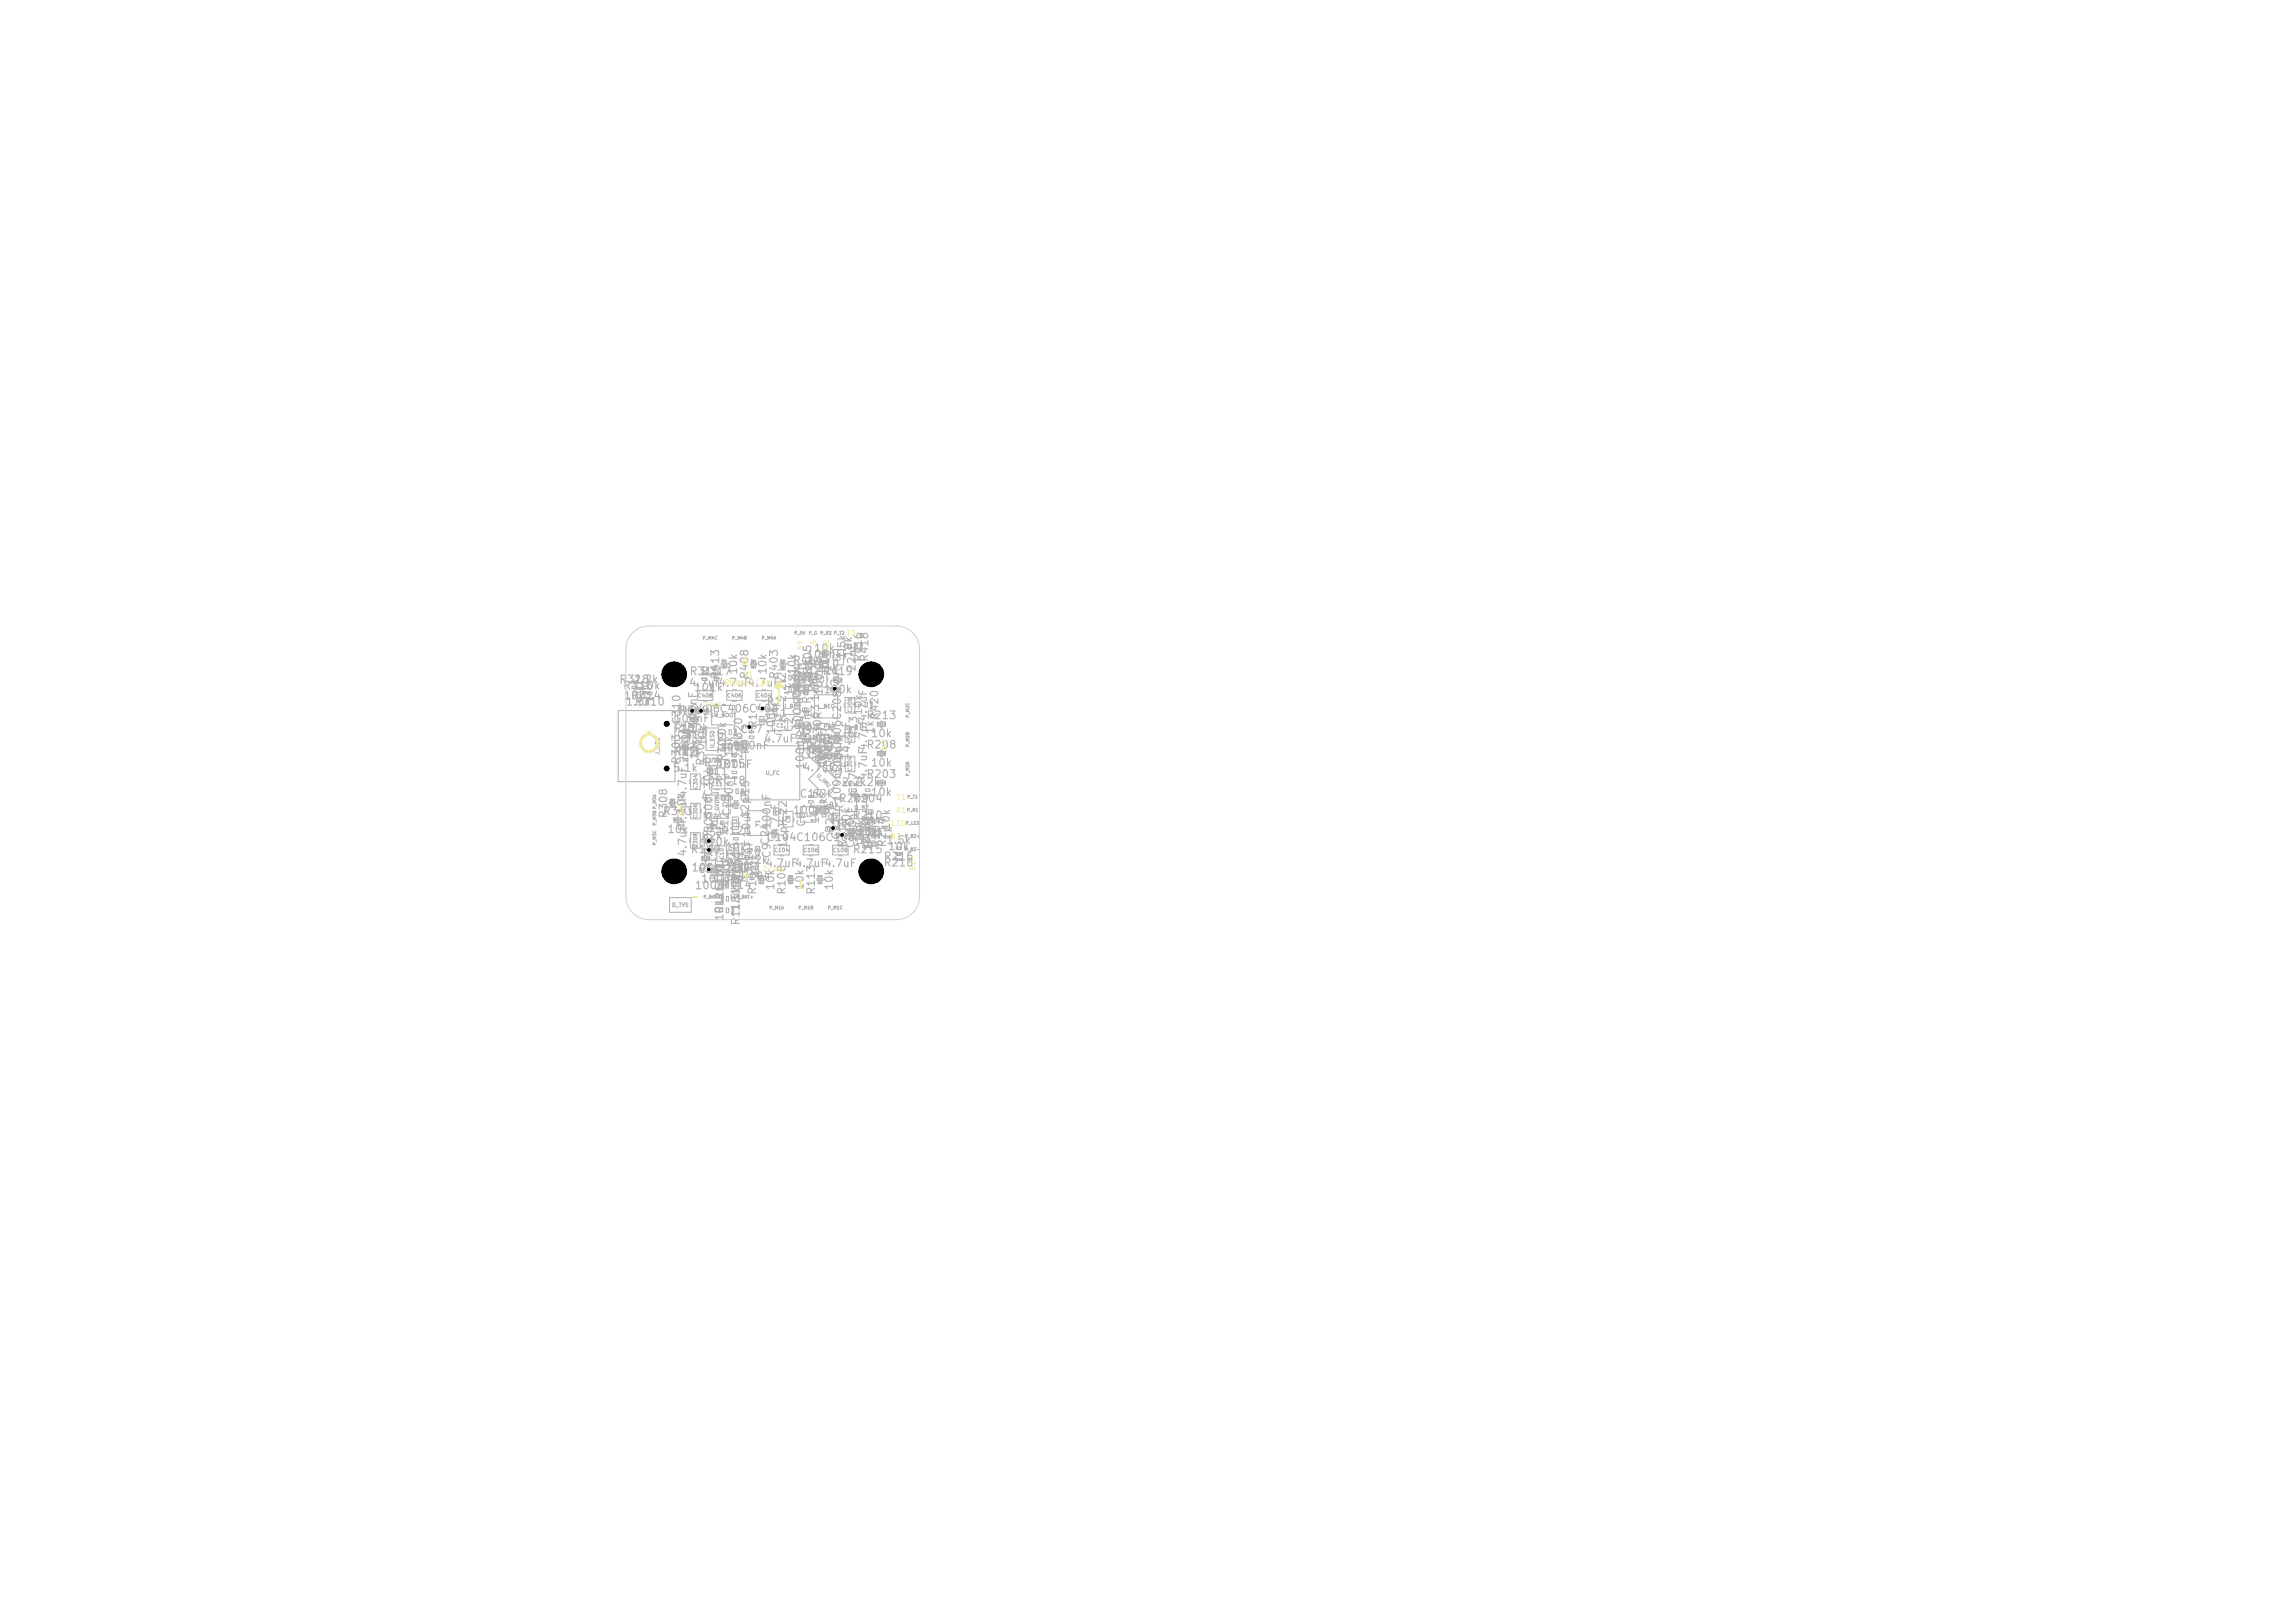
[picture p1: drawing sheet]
<svg xmlns="http://www.w3.org/2000/svg" width="297mm" height="210mm" viewBox="0 0 297 210" stroke-linecap="round" stroke-linejoin="round" font-family="sans-serif">
<defs><g id="words">
<g font-size="1" fill="#afafaf">
<text x="80.1" y="88.7">R318</text>
<text x="80.6" y="89.5">R316</text>
<text x="81.9" y="88.7">2.2k</text>
<text x="82.6" y="89.5">10k</text>
<text x="89.1" y="89.1">4.7uF</text>
<text x="89.2" y="87.6">R315</text>
<text x="89.7" y="89.7">10k</text>
<text x="90.7" y="87.6">R317</text>
<text x="91.7" y="89.7">1k</text>
<text x="92.9" y="89.1">4.7uF</text>
<text x="93.3" y="88" transform="rotate(-90 93.3 88)">R413</text>
<text x="95.6" y="87.4" transform="rotate(-90 95.6 87.4)">10k</text>
<text x="96.7" y="89.1">4.7uF</text>
<text x="97.1" y="88" transform="rotate(-90 97.1 88)">R408</text>
<text x="99.4" y="87.4" transform="rotate(-90 99.4 87.4)">10k</text>
<text x="100.9" y="88" transform="rotate(-90 100.9 88)">R403</text>
<text x="102" y="89.4" transform="rotate(-90 102 89.4)">2.2k</text>
<text x="102.5" y="86.2">R414</text>
<text x="102.8" y="88.3">2.2k</text>
<text x="103.2" y="87.4" transform="rotate(-90 103.2 87.4)">10k</text>
<text x="104.3" y="85.4">100nF</text>
<text x="104.6" y="89.7" transform="rotate(-90 104.6 89.7)">C410</text>
<text x="104.7" y="87.5">C411</text>
<text x="104.7" y="86.7">R410</text>
<text x="105.5" y="89" transform="rotate(-90 105.5 89)">C5</text>
<text x="105.9" y="89.7" transform="rotate(-90 105.9 89.7)">R415</text>
<text x="106.4" y="87.6">R419</text>
<text x="106.5" y="89.9">100k</text>
<text x="107.4" y="86.8" transform="rotate(-90 107.4 86.8)">10k</text>
<text x="107.6" y="86.1" transform="rotate(-90 107.6 86.1)">C6</text>
<text x="108.8" y="89.8" transform="rotate(-90 108.8 89.8)">22uF</text>
<text x="109.7" y="85.4" transform="rotate(-90 109.7 85.4)">1.5k</text>
<text x="110.5" y="85.2" transform="rotate(-90 110.5 85.2)">10k</text>
<text x="111" y="87" transform="rotate(-90 111 87)">22uF</text>
<text x="111.8" y="85.7" transform="rotate(-90 111.8 85.7)">R416</text>
<text x="112.6" y="85.7" transform="rotate(-90 112.6 85.7)">R418</text>
<text x="80.6" y="90.8">10k</text>
<text x="80.9" y="91.6">1.5k</text>
<text x="81.6" y="90.8">R314</text>
<text x="82.1" y="91.6">R310</text>
<text x="87.1" y="93.7">100nF</text>
<text x="87.1" y="95">R11</text>
<text x="87.5" y="95.8">C311</text>
<text x="87.8" y="92.7">R319</text>
<text x="87.9" y="95">100k</text>
<text x="88.3" y="93.8" transform="rotate(-90 88.3 93.8)">C310</text>
<text x="89.2" y="92.4">C408C406C404</text>
<text x="90.4" y="94.2" transform="rotate(-90 90.4 94.2)">100nF</text>
<text x="95.7" y="95.1">C17</text>
<text x="98.2" y="94.3" transform="rotate(-90 98.2 94.3)">R1</text>
<text x="98.7" y="93.7">27k</text>
<text x="99.1" y="91.6">R2</text>
<text x="99.9" y="93">C1</text>
<text x="100.5" y="95.2" transform="rotate(-90 100.5 95.2)">100k</text>
<text x="102" y="90.9" transform="rotate(-90 102 90.9)">2.2k</text>
<text x="102.9" y="94.8" transform="rotate(-90 102.9 94.8)">C2</text>
<text x="103.1" y="90.1" transform="rotate(-90 103.1 90.1)">1k</text>
<text x="103.1" y="94.9">R6</text>
<text x="103.9" y="90.5" transform="rotate(-90 103.9 90.5)">C4</text>
<text x="103.9" y="94.5" transform="rotate(-90 103.9 94.5)">100nFR404</text>
<text x="104.1" y="91.3" transform="rotate(-90 104.1 91.3)">R409</text>
<text x="104.5" y="95.5" transform="rotate(-90 104.5 95.5)">R14</text>
<text x="106.2" y="90.9" transform="rotate(-90 106.2 90.9)">1uF</text>
<text x="106.3" y="93.2" transform="rotate(-90 106.3 93.2)">C3</text>
<text x="106.7" y="90.1" transform="rotate(-90 106.7 90.1)">100nF</text>
<text x="111.2" y="95.6" transform="rotate(-90 111.2 95.6)">R13</text>
<text x="111.8" y="92.7" transform="rotate(-90 111.8 92.7)">10k</text>
<text x="112" y="93.3">R213</text>
<text x="112.4" y="93.4" transform="rotate(-90 112.4 93.4)">4.7uF</text>
<text x="112.6" y="95.6">10k</text>
<text x="113.3" y="95.1" transform="rotate(-90 113.3 95.1)">1k</text>
<text x="113.9" y="93.2" transform="rotate(-90 113.9 93.2)">R420</text>
<text x="87" y="100.1">5.1k</text>
<text x="87" y="97.1">5.1k</text>
<text x="87.1" y="98">R12</text>
<text x="88.3" y="99" transform="rotate(-90 88.3 99)">R303</text>
<text x="89.6" y="97.2" transform="rotate(-90 89.6 97.2)">R305</text>
<text x="90.5" y="101.7">10RC18</text>
<text x="90.6" y="98.4" transform="rotate(-90 90.6 98.4)">10k</text>
<text x="91" y="99.4">R3 R15</text>
<text x="91.2" y="100.5">C11</text>
<text x="91.4" y="99.2" transform="rotate(-90 91.4 99.2)">R304</text>
<text x="91.7" y="96.6" transform="rotate(-90 91.7 96.6)">10k</text>
<text x="92.6" y="99.7">100nF</text>
<text x="93" y="97.5">100R</text>
<text x="94.2" y="98.6" transform="rotate(-90 94.2 98.6)">R309</text>
<text x="94.2" y="96.2" transform="rotate(-90 94.2 96.2)">10k</text>
<text x="94.8" y="97.2">100nF</text>
<text x="95.1" y="98.1" transform="rotate(-90 95.1 98.1)">10k</text>
<text x="96.3" y="98.3" transform="rotate(-90 96.3 98.3)">2.2k</text>
<text x="96.3" y="96.8" transform="rotate(-90 96.3 96.8)">R320</text>
<text x="97.2" y="97.7" transform="rotate(-90 97.2 97.7)">R9</text>
<text x="98.8" y="96.3">4.7uF</text>
<text x="102.7" y="97.2">10k</text>
<text x="103.8" y="100">4.7uF</text>
<text x="104.3" y="99.7" transform="rotate(-90 104.3 99.7)">100nF</text>
<text x="104.5" y="97.7">C25</text>
<text x="105.1" y="98.4" transform="rotate(-90 105.1 98.4)">C19</text>
<text x="105.2" y="96.2" transform="rotate(-90 105.2 96.2)">100nF R417R405</text>
<text x="105.8" y="96.5">R10</text>
<text x="105.8" y="98.6">10R</text>
<text x="105.9" y="98.4" transform="rotate(-90 105.9 98.4)">C20</text>
<text x="106.4" y="98.8" transform="rotate(-90 106.4 98.8)">C16330R</text>
<text x="107.1" y="99.4" transform="rotate(-90 107.1 99.4)">C26</text>
<text x="107.2" y="99.3" transform="rotate(-90 107.2 99.3)">100nF</text>
<text x="107.9" y="100.3" transform="rotate(-90 107.9 100.3)">100nF</text>
<text x="108" y="96.9" transform="rotate(-90 108 96.9)">C21</text>
<text x="108" y="98.3" transform="rotate(-90 108 98.3)">1uF</text>
<text x="108.8" y="102">2.2k</text>
<text x="109.1" y="100.9" transform="rotate(-90 109.1 100.9)">C204C206C208</text>
<text x="109.2" y="100.3" transform="rotate(-90 109.2 100.3)">100nF</text>
<text x="110" y="99.4" transform="rotate(-90 110 99.4)">C13</text>
<text x="110.3" y="97.5" transform="rotate(-90 110.3 97.5)">4.7uF</text>
<text x="110.6" y="102">2.2k</text>
<text x="112" y="100.9">R203</text>
<text x="112" y="97.1">R208</text>
<text x="112.4" y="101" transform="rotate(-90 112.4 101)">4.7uF</text>
<text x="112.4" y="97.2" transform="rotate(-90 112.4 97.2)">4.7uF</text>
<text x="112.6" y="99.4">10k</text>
<text x="85.7" y="105.7">R313</text>
<text x="86.6" y="106" transform="rotate(-90 86.6 106)">R308</text>
<text x="88.9" y="105.4" transform="rotate(-90 88.9 105.4)">10k</text>
<text x="89.1" y="107.1" transform="rotate(-90 89.1 107.1)">4.7uF</text>
<text x="89.1" y="103.3" transform="rotate(-90 89.1 103.3)">4.7uF2.2k</text>
<text x="90.6" y="103.9">4.7uF</text>
<text x="91.1" y="106.5">R4</text>
<text x="91.9" y="107.6">R5</text>
<text x="94.9" y="105.7" transform="rotate(-90 94.9 105.7)">C23</text>
<text x="95.1" y="104.8" transform="rotate(-90 95.1 104.8)">100nF</text>
<text x="97.2" y="106" transform="rotate(-90 97.2 106)">12pF</text>
<text x="97.2" y="103.9" transform="rotate(-90 97.2 103.9)">C15</text>
<text x="100" y="107.4" transform="rotate(-90 100 107.4)">100nF</text>
<text x="102.1" y="106.6" transform="rotate(-90 102.1 106.6)">C22</text>
<text x="102.5" y="105.6">100nF</text>
<text x="103.4" y="103.5">C14</text>
<text x="104.4" y="107.1" transform="rotate(-90 104.4 107.1)">C8</text>
<text x="105" y="103.5">62k</text>
<text x="105.4" y="105.6">R8</text>
<text x="106.2" y="106.7" transform="rotate(-90 106.2 106.7)">1uF</text>
<text x="107.3" y="105.1" transform="rotate(-90 107.3 105.1)">1k</text>
<text x="108.2" y="107.9" transform="rotate(-90 108.2 107.9)">R220</text>
<text x="108.5" y="104.1">R209</text>
<text x="108.5" y="106.3" transform="rotate(-90 108.5 106.3)">C7</text>
<text x="109.1" y="103.8" transform="rotate(-90 109.1 103.8)">100nF</text>
<text x="109.4" y="105.2" transform="rotate(-90 109.4 105.2)">R7</text>
<text x="110.3" y="107.3" transform="rotate(-90 110.3 107.3)">10k</text>
<text x="110.3" y="104.1">R204</text>
<text x="110.3" y="106.3">R210</text>
<text x="111.2" y="102.9" transform="rotate(-90 111.2 102.9)">C27</text>
<text x="112.6" y="103.2">10k</text>
<text x="113.3" y="107.6" transform="rotate(-90 113.3 107.6)">R16</text>
<text x="115.4" y="107.5" transform="rotate(-90 115.4 107.5)">10k</text>
<text x="86.3" y="108">10k</text>
<text x="89.1" y="110.9" transform="rotate(-90 89.1 110.9)">4.7uF</text>
<text x="89.3" y="110.7">R119</text>
<text x="89.4" y="113">100k 2.2k</text>
<text x="90.2" y="113.2">C111</text>
<text x="90.7" y="108.9">82k</text>
<text x="91" y="112.4">C110</text>
<text x="91.5" y="109.7">10k</text>
<text x="92.4" y="110.8" transform="rotate(-90 92.4 110.8)">C308C306C304</text>
<text x="92.5" y="112.6" transform="rotate(-90 92.5 112.6)">4.7uF</text>
<text x="93.2" y="108.3">R120</text>
<text x="93.8" y="110.4">10k</text>
<text x="94.5" y="108.1" transform="rotate(-90 94.5 108.1)">C12</text>
<text x="94.7" y="113.8" transform="rotate(-90 94.7 113.8)">10k</text>
<text x="95.8" y="112" transform="rotate(-90 95.8 112)">C10</text>
<text x="96.1" y="112">2.2k</text>
<text x="97.6" y="113.1" transform="rotate(-90 97.6 113.1)">1k1uF10uF</text>
<text x="98.5" y="113.8" transform="rotate(-90 98.5 113.8)">2.2k</text>
<text x="99" y="112.4">4.7uF</text>
<text x="99.1" y="109.1">C104C106C108</text>
<text x="99.8" y="109.5" transform="rotate(-90 99.8 109.5)">C24</text>
<text x="100" y="111.1" transform="rotate(-90 100 111.1)">C9</text>
<text x="101.1" y="108.2" transform="rotate(-90 101.1 108.2)">4.7uF</text>
<text x="102.1" y="109.8" transform="rotate(-90 102.1 109.8)">12pF</text>
<text x="102.8" y="112.4">4.7uF</text>
<text x="106.6" y="112.4">4.7uF</text>
<text x="109" y="108.7" transform="rotate(-90 109 108.7)">C211</text>
<text x="109.8" y="109.8" transform="rotate(-90 109.8 109.8)">R219</text>
<text x="110.3" y="110.7">R215</text>
<text x="110.8" y="109.8" transform="rotate(-90 110.8 109.8)">C210</text>
<text x="110.8" y="108.6">10k</text>
<text x="111.1" y="109.1" transform="rotate(-90 111.1 109.1)">100nF</text>
<text x="112" y="109.2" transform="rotate(-90 112 109.2)">10k</text>
<text x="112.1" y="109.7" transform="rotate(-90 112.1 109.7)">100k</text>
<text x="112.8" y="109.4" transform="rotate(-90 112.8 109.4)">2.2k</text>
<text x="112.9" y="110.2" transform="rotate(-90 112.9 110.2)">100nF</text>
<text x="113.6" y="109.8" transform="rotate(-90 113.6 109.8)">R217</text>
<text x="114.1" y="109.7" transform="rotate(-90 114.1 109.7)">R205</text>
<text x="114.3" y="112.4">R218</text>
<text x="114.3" y="111.6">R216</text>
<text x="114.6" y="109.5">1.5k</text>
<text x="114.8" y="110.3">10k</text>
<text x="114.9" y="109.7" transform="rotate(-90 114.9 109.7)">R214</text>
<text x="115.7" y="108.8" transform="rotate(-90 115.7 108.8)">1k</text>
<text x="89.8" y="115.3">100nF</text>
<text x="90.6" y="114.5">100nF</text>
<text x="93.3" y="115.3">R114</text>
<text x="93.9" y="119.3" transform="rotate(-90 93.9 119.3)">10kR115</text>
<text x="93.9" y="118.3" transform="rotate(-90 93.9 118.3)">R11610k</text>
<text x="95.5" y="114.2" transform="rotate(-90 95.5 114.2)">R117</text>
<text x="95.8" y="114.1">R104</text>
<text x="96" y="119.8" transform="rotate(-90 96 119.8)">R11810k</text>
<text x="96" y="118" transform="rotate(-90 96 118)">1.5kR105</text>
<text x="96.4" y="114.2" transform="rotate(-90 96.4 114.2)">R109</text>
<text x="96.8" y="114.3" transform="rotate(-90 96.8 114.3)">R110</text>
<text x="98.1" y="115.9" transform="rotate(-90 98.1 115.9)">R103</text>
<text x="100.4" y="115.3" transform="rotate(-90 100.4 115.3)">10k</text>
<text x="101.9" y="115.9" transform="rotate(-90 101.9 115.9)">R108</text>
<text x="104.2" y="115.3" transform="rotate(-90 104.2 115.3)">10k</text>
<text x="105.7" y="115.9" transform="rotate(-90 105.7 115.9)">R113</text>
<text x="108" y="115.3" transform="rotate(-90 108 115.3)">10k</text>
</g>
<g font-size=".5" fill="#afafaf">
<text x="106.8" y="88.4" transform="rotate(-90 106.8 88.4)">C5</text>
<text x="108.9" y="85.6" transform="rotate(-90 108.9 85.6)">C6</text>
<text x="90.2" y="90.4">C408</text>
<text x="91.9" y="92.9">SW_BOOT</text>
<text x="94" y="90.4">C406</text>
<text x="97.8" y="90.4">C404</text>
<text x="100.4" y="94.3">C1</text>
<text x="101.2" y="91.8">U_BEC</text>
<text x="104.7" y="95.8">LED_STAT</text>
<text x="104.8" y="94.4">LED_PWR</text>
<text x="105.7" y="91.8">L_BEC</text>
<text x="110.4" y="92.3" transform="rotate(-90 110.4 92.3)">C208</text>
<text x="85.5" y="97.7" transform="rotate(-90 85.5 97.7)">J_USB</text>
<text x="90.8" y="98.8">D_USB</text>
<text x="92" y="101.8">C11</text>
<text x="92.6" y="96.9" transform="rotate(-90 92.6 96.9)">U_ESD</text>
<text x="99" y="100.4">U_FC</text>
<text x="105.5" y="100.4" transform="rotate(45 105.5 100.4)">U_IMU</text>
<text x="110.4" y="99.9" transform="rotate(-90 110.4 99.9)">C204</text>
<text x="110.4" y="96.1" transform="rotate(-90 110.4 96.1)">C206</text>
<text x="90.4" y="106" transform="rotate(-90 90.4 106)">C306</text>
<text x="90.4" y="102.2" transform="rotate(-90 90.4 102.2)">C304</text>
<text x="93.2" y="105.9" transform="rotate(-90 93.2 105.9)">U_GVDD</text>
<text x="98.4" y="107" transform="rotate(-90 98.4 107)">Y1</text>
<text x="102.4" y="106.5" transform="rotate(-90 102.4 106.5)">C8</text>
<text x="103.4" y="105.8">U_LDO</text>
<text x="110.5" y="104.9">Q_BZ</text>
<text x="90.4" y="109.8" transform="rotate(-90 90.4 109.8)">C308</text>
<text x="93.8" y="111.2" transform="rotate(-90 93.8 111.2)">C10</text>
<text x="94.5" y="110.6">U_LDOE</text>
<text x="100.1" y="110.4">C104</text>
<text x="103.9" y="110.4">C106</text>
<text x="107.7" y="110.4">C108</text>
<text x="86.9" y="117.5">D_TVS</text>
</g>
<g font-size=".4" fill="#afafaf">
<text x="90.9" y="82.9">P_M4C</text>
<text x="94.7" y="82.9">P_M4B</text>
<text x="98.5" y="82.9">P_M4A</text>
<text x="102.7" y="82.2">P_5V</text>
<text x="104.6" y="82.2">P_G</text>
<text x="106.1" y="82.2">P_R2 P_T2</text>
<text x="107.1" y="89.4">TP_D4</text>
<text x="88.6" y="92.3">TP_C3</text>
<text x="89.6" y="92.3">TP_3V3</text>
<text x="96" y="94.4">TP_D3</text>
<text x="97.7" y="92">TP_C4</text>
<text x="117.8" y="92.9" transform="rotate(-90 117.8 92.9)">P_M2C</text>
<text x="117.8" y="100.5" transform="rotate(-90 117.8 100.5)">P_M2A</text>
<text x="117.8" y="96.7" transform="rotate(-90 117.8 96.7)">P_M2B</text>
<text x="85" y="106.9" transform="rotate(-90 85 106.9)">P_M3B P_M3A</text>
<text x="95.5" y="107.1" transform="rotate(-90 95.5 107.1)">C12</text>
<text x="106.9" y="107.5">TP_C2</text>
<text x="117.2" y="106.8">P_LED</text>
<text x="117.3" y="105.1">P_R1</text>
<text x="117.4" y="103.4">P_T1</text>
<text x="85" y="109.4" transform="rotate(-90 85 109.4)">P_M3C</text>
<text x="90.6" y="112.8">TP_GND</text>
<text x="90.8" y="110.3">TP_D1</text>
<text x="90.8" y="109.1">TP_C1</text>
<text x="108" y="108.3">TP_D2</text>
<text x="117.1" y="108.5">P_BZ+</text>
<text x="117.1" y="110.2">P_BZ-</text>
<text x="91" y="116.4">P_BAT-</text>
<text x="95.2" y="116.4">P_BAT+</text>
<text x="99.5" y="117.8">P_M1A</text>
<text x="103.3" y="117.8">P_M1B</text>
<text x="107.1" y="117.8">P_M1C</text>
</g>
<g font-size=".3" fill="#afafaf">
<text x="81.6" y="88.5">R318</text>
<text x="82.1" y="89.3">R316</text>
<text x="83.1" y="89.8">R314</text>
<text x="90.7" y="87.4">R315</text>
<text x="92.2" y="87.4">R317</text>
<text x="93.9" y="86.5" transform="rotate(-90 93.9 86.5)">R413</text>
<text x="97.7" y="86.5" transform="rotate(-90 97.7 86.5)">R408</text>
<text x="101.5" y="86.5" transform="rotate(-90 101.5 86.5)">R403</text>
<text x="103.1" y="89.8" transform="rotate(-90 103.1 89.8)">R409</text>
<text x="103.1" y="88.2" transform="rotate(-90 103.1 88.2)">R404</text>
<text x="104" y="86">R414</text>
<text x="104.2" y="89.7" transform="rotate(-90 104.2 89.7)">R417</text>
<text x="104.4" y="88.2" transform="rotate(-90 104.4 88.2)">C410</text>
<text x="104.5" y="89.7" transform="rotate(-90 104.5 89.7)">C4</text>
<text x="105" y="88.2" transform="rotate(-90 105 88.2)">R415</text>
<text x="105.1" y="85.9" transform="rotate(-90 105.1 85.9)">R405</text>
<text x="106.2" y="86.6">C411</text>
<text x="106.2" y="85.8">R410</text>
<text x="107.9" y="88.2">R419</text>
<text x="110.9" y="84.2" transform="rotate(-90 110.9 84.2)">R416</text>
<text x="111.7" y="84.2" transform="rotate(-90 111.7 84.2)">R418</text>
<text x="83.6" y="90.6">R310</text>
<text x="88.1" y="92.3" transform="rotate(-90 88.1 92.3)">C310</text>
<text x="88.3" y="94.8">R11C311</text>
<text x="89.3" y="93.3">R319</text>
<text x="89.4" y="95.7" transform="rotate(-90 89.4 95.7)">R305</text>
<text x="95.4" y="95.3" transform="rotate(-90 95.4 95.3)">R320</text>
<text x="96.9" y="94.9">C17</text>
<text x="98.8" y="93.5" transform="rotate(-90 98.8 93.5)">R1</text>
<text x="99.9" y="91.4">R2</text>
<text x="103.4" y="94" transform="rotate(-90 103.4 94)">C2</text>
<text x="103.9" y="95.5">R6</text>
<text x="104.3" y="94.4" transform="rotate(-90 104.3 94.4)">R14</text>
<text x="104.5" y="92.4" transform="rotate(-90 104.5 92.4)">C3</text>
<text x="111" y="94.5" transform="rotate(-90 111 94.5)">R13</text>
<text x="113" y="91.7" transform="rotate(-90 113 91.7)">R420</text>
<text x="113.5" y="93.9">R213</text>
<text x="88.3" y="97.8">R12</text>
<text x="88.9" y="97.5" transform="rotate(-90 88.9 97.5)">R303</text>
<text x="90.5" y="97.7" transform="rotate(-90 90.5 97.7)">R304</text>
<text x="91.8" y="100">R3</text>
<text x="94" y="97.1" transform="rotate(-90 94 97.1)">R309</text>
<text x="94.6" y="98.6">R15</text>
<text x="94.7" y="100.8">C18</text>
<text x="96.3" y="96.9" transform="rotate(-90 96.3 96.9)">R9</text>
<text x="104.9" y="97.2" transform="rotate(-90 104.9 97.2)">C19</text>
<text x="105.5" y="97.6" transform="rotate(-90 105.5 97.6)">C16</text>
<text x="105.6" y="98.3">C25</text>
<text x="105.7" y="97.2" transform="rotate(-90 105.7 97.2)">C20</text>
<text x="106.9" y="98.3" transform="rotate(-90 106.9 98.3)">C26</text>
<text x="107" y="96.3">R10</text>
<text x="109.1" y="98.3" transform="rotate(-90 109.1 98.3)">C13</text>
<text x="110.2" y="101.8" transform="rotate(-90 110.2 101.8)">C27</text>
<text x="113.5" y="101.5">R203</text>
<text x="113.5" y="97.7">R208</text>
<text x="87.2" y="106.3">R313</text>
<text x="87.2" y="104.5" transform="rotate(-90 87.2 104.5)">R308</text>
<text x="91.9" y="107.1">R4</text>
<text x="92.7" y="107.4">R5</text>
<text x="95.4" y="104.5" transform="rotate(-90 95.4 104.5)">C23</text>
<text x="96.3" y="102.8" transform="rotate(-90 96.3 102.8)">C15</text>
<text x="101.1" y="105.4" transform="rotate(-90 101.1 105.4)">C22</text>
<text x="104.6" y="103.3">C14</text>
<text x="106.2" y="104.6">R8</text>
<text x="106.8" y="105.5" transform="rotate(-90 106.8 105.5)">C7</text>
<text x="108" y="106.4" transform="rotate(-90 108 106.4)">R220</text>
<text x="108.5" y="104.4" transform="rotate(-90 108.5 104.4)">R7</text>
<text x="108.8" y="107.2" transform="rotate(-90 108.8 107.2)">C211</text>
<text x="110" y="103.1">R209</text>
<text x="111.8" y="103.1">R204</text>
<text x="111.8" y="106.1">R210</text>
<text x="113.1" y="106.4" transform="rotate(-90 113.1 106.4)">R16</text>
<text x="90.8" y="111.3">R119</text>
<text x="91.7" y="113">C111</text>
<text x="92.5" y="112.2">C110</text>
<text x="94.7" y="108.1">R120</text>
<text x="95.1" y="113.5" transform="rotate(-90 95.1 113.5)">R105</text>
<text x="95.3" y="112.7" transform="rotate(-90 95.3 112.7)">R117</text>
<text x="95.9" y="112.8" transform="rotate(-90 95.9 112.8)">R110</text>
<text x="96.2" y="112.7" transform="rotate(-90 96.2 112.7)">R109</text>
<text x="97.3" y="113.2">R104</text>
<text x="98.2" y="110.3" transform="rotate(-90 98.2 110.3)">C9</text>
<text x="100.3" y="108.3" transform="rotate(-90 100.3 108.3)">C24</text>
<text x="110.4" y="108.3" transform="rotate(-90 110.4 108.3)">R219</text>
<text x="110.6" y="108.3" transform="rotate(-90 110.6 108.3)">C210</text>
<text x="111.8" y="109.7">R215</text>
<text x="113.2" y="108.2" transform="rotate(-90 113.2 108.2)">R205</text>
<text x="113.4" y="108.3" transform="rotate(-90 113.4 108.3)">R217</text>
<text x="114" y="108.2" transform="rotate(-90 114 108.2)">R214</text>
<text x="115.8" y="111.4">R218</text>
<text x="115.8" y="110.6">R216</text>
<text x="93.7" y="116.8" transform="rotate(-90 93.7 116.8)">R116</text>
<text x="93.7" y="115" transform="rotate(-90 93.7 115)">R115</text>
<text x="94.8" y="114.3">R114</text>
<text x="95" y="118.3" transform="rotate(-90 95 118.3)">R118</text>
<text x="98.7" y="114.4" transform="rotate(-90 98.7 114.4)">R103</text>
<text x="102.5" y="114.4" transform="rotate(-90 102.5 114.4)">R108</text>
<text x="106.3" y="114.4" transform="rotate(-90 106.3 114.4)">R113</text>
</g>
</g></defs>
<g fill="none" stroke="#afafaf" stroke-width=".13">
<path d="M80 92h7.4v9.2h-7.4zM81.8 88.8h.6v.3h-.6zM82.3 89.6h.6v.3h-.6zM83.3 88.8h.6v.3h-.6zM83.8 89.6h.6v.3h-.6zM88.3 96.8v.3M88.4 96.4h.5v1h-.5zM88.4 98.1h.6v.3h-.6zM88.4 95.1h.6v.3h-.6zM88.4 91.5h.3v.6h-.3zM89 96.8v.3M89.2 93.8h.6v.3h-.6z"/>
<path d="M89.3 92.8h1.1v.5h-1.1zM89.4 96.8h.3v.6h-.3zM89.7 92.7h.3M89.7 93.4h.3M89.7 94.8h.3v.6h-.3zM90.3 89.4h2v1.2h-2zM90.9 87.7h.6v.3h-.6zM91 89.3h.5M91 90.7h.5M91.3 97.7h2v1.4h-2zM91.4 94.2h1.6v2.9h-1.6zM91.5 99.5h1.1v.6h-1.1z"/>
<path d="M91.9 99.4h.3M92.1 91.3h3v2.5h-3zM92.4 87.7h.6v.3h-.6zM93.3 85.8v.3M93.4 85.4h.6v1h-.6zM94.1 89.4h2v1.2h-2zM94.1 85.8v.3M94.3 94.4h.3v.6h-.3zM94.3 96.3h.3v.6h-.3zM94.7 97.6h.6v.3h-.6zM94.7 99.8h.6v.3h-.6zM94.8 89.3h.5"/>
<path d="M94.8 90.7h.5M95.2 96.3h.3v.6h-.3zM96.5 96.5h7v7h-7zM96.9 95.2h.6v.3h-.6zM97.1 85.8v.3M97.2 85.4h.6v1h-.6zM97.8 89.4h2v1.2h-2zM97.9 85.8v.3M98.2 93.1v.3M98.3 92.7h.6v1h-.6zM98.6 89.3h.5M98.6 90.7h.5"/>
<path d="M99 93.1v.3M99.9 91.7h.6v.3h-.6zM99.9 93.3h2v1.2h-2zM100.7 93.1h.5M100.7 94.6h.5M100.9 85.8v.3M101 85.4h.6v1h-.6zM101.4 90.4h2.1v2.1h-2.1zM101.7 85.8v.3M102.1 87.4h.3v.6h-.3zM102.1 88.9h.3v.6h-.3zM102.9 93.6v.3"/>
<path d="M103 93.3h.5v1h-.5zM103.2 88.8h.3v.6h-.3zM103.6 93.6v.3M103.7 95h1v.5h-1zM103.9 89.3v.2M103.9 87.3h.3v.6h-.3zM104 92v.2M104 94.9h.3M104 95.6h.3M104.1 88.9h.4v1h-.4zM104.1 91.6h.5v1h-.5zM104.2 86.3h.6v.3h-.6z"/>
<path d="M104.4 96.9h.3v.6h-.3zM104.6 93.7h.3v.6h-.3zM104.7 89.3v.2M104.7 92v.2M104.7 87.3h.3v.6h-.3zM105.2 96.5h.3v.6h-.3zM105.4 85h.3v.6h-.3zM105.4 89.9h3v3h-3zM105.5 97.9h1v.5h-1zM105.6 87.6v.6M105.7 95h1.6v.8h-1.6zM105.7 93.6h1.6v.8h-1.6z"/>
<path d="M105.8 86.9h1.2v2h-1.2zM105.9 97.7h.2M105.9 98.5h.2M106 96.5h.3v.6h-.3zM106.4 85.5h.6v.3h-.6zM106.4 84.7h.6v.3h-.6zM107 96.6h.6v.3h-.6zM107.1 87.6v.6M107.2 97.6h.3v.6h-.3zM107.8 84.8v.5M107.9 84h1.2v2h-1.2zM107.9 87.7h1v.6h-1z"/>
<path d="M108 95.2v.3M108 97.6h.3v.6h-.3zM108.1 94.9h.5v1h-.5zM108.3 87.6h.3M108.3 88.4h.3M108.7 95.2v.3M109.3 84.8v.5M109.3 91v.5M109.3 94.8v.5M109.3 98.6v.5M109.4 97.8h1.2v2h-1.2zM109.4 94.1h1.2v2h-1.2z"/>
<path d="M109.4 90.3h1.2v2h-1.2zM109.8 83.4h.3v.6h-.3zM110.6 83.4h.3v.6h-.3zM110.7 91v.5M110.7 94.8v.5M110.7 98.6v.5M111.3 93.8h.3v.6h-.3zM111.9 90.9h.3v.6h-.3zM113.5 97.2h1.1v.6h-1.1zM113.5 93.4h1.1v.6h-1.1zM113.9 97.1h.3M113.9 97.9h.3"/>
<path d="M113.9 93.3h.3M113.9 94.1h.3M86.6 103.8v.3M86.6 116.1h2.8v1.9h-2.8zM86.7 103.4h.6v1h-.6zM87.2 105.8h1.1v.6h-1.1zM87.4 103.8v.3M87.6 105.7h.3M87.6 106.5h.3M89.3 100.9v.5M89.3 104.7v.5M89.3 108.5v.5"/>
<path d="M89.4 104h1.2v2h-1.2zM89.4 107.8h1.2v2h-1.2zM89.4 100.1h1.2v2h-1.2zM90.7 100.9v.5M90.7 104.7v.5M90.7 108.5v.5M90.8 110.8h1v.5h-1zM91.2 110.7h.3M91.2 111.4h.3M91.3 102.9h3v3h-3zM91.6 106.7h1.1v.5h-1.1zM91.8 100.8h2v1.3h-2z"/>
<path d="M91.9 100.2h.3M91.9 113.3h.6v.3h-.6zM92 106.6h.3M92 107.3h.3M92.5 100.7h.6M92.5 102.2h.6M92.7 110.2v.5M92.7 107.7h.6v.3h-.6zM92.7 112.5h.6v.3h-.6zM92.8 109.5h1.2v2h-1.2zM94 117.5h.3v.6h-.3zM94 114.2h.3v.6h-.3z"/>
<path d="M94 116h.3v.6h-.3zM94 112.7h.3v.6h-.3zM94.1 110.2v.5M94.7 106.4v.3M94.8 105.7h.8v1.6h-.8zM94.8 112h.3v.6h-.3zM94.9 104v.2M94.9 108.4h.6v.3h-.6zM95 109.2h2v2h-2zM95 103.6h.5v1h-.5zM95 113.3h.6v.3h-.6zM95.2 102.1h.3v.6h-.3z"/>
<path d="M95.6 104v.2M95.6 111.8h.3v.6h-.3zM95.7 106.4v.3M96.5 111.8h.3v.6h-.3zM96.7 104.9h2.6v3.2h-2.6zM97.5 112.1h.6v.3h-.6zM97.7 109.9v.3M97.8 109.5h.5v1h-.5zM98.1 113.7v.3M98.2 113.3h.6v1.1h-.6zM98.4 109.9v.3M98.9 113.7v.3"/>
<path d="M99.8 107.8v.2M99.9 107.4h.5v1h-.5zM100.1 104.7h.3v.6h-.3zM100.1 109.4h2v1.2h-2zM100.5 107.8v.2M100.9 109.3h.5M100.9 110.7h.5M101.3 105.7v.6M101.4 105h1.2v2h-1.2zM101.9 113.7v.3M102 113.3h.6v1.1h-.6zM102.7 113.7v.3"/>
<path d="M102.7 105.7v.6M103.6 104.4h2v2h-2zM104 109.4h2v1.2h-2zM104.6 103.6h.6v.3h-.6zM104.7 100.8l1.7-1.7 2.1 2.1-1.7 1.7zM104.7 109.3h.5M104.7 110.7h.5M105.7 113.7v.3M105.8 113.3h.6v1.1h-.6zM106.1 103.6h.6v.3h-.6zM106.3 105.1v.2M106.4 104.7h.5v1h-.5z"/>
<path d="M106.5 113.7v.3M107 105.1v.2M107.4 103.8h.3v.6h-.3zM107.8 109.4h2v1.2h-2zM108.3 105.5h.3v.6h-.3zM108.5 109.3h.5M108.5 110.7h.5M109.1 106.4h.3v.6h-.3zM109.2 101.1h.3v.6h-.3zM109.8 107.6v.3M109.9 107.2h.5v1.1h-.5zM110.2 102.1h.6v.3h-.6z"/>
<path d="M110.5 107.6v.3M110.8 103.1h1.3v2.9h-1.3zM110.9 107.5h.3v.6h-.3zM112 108.7h.6v.3h-.6zM112 102.1h.6v.3h-.6zM112 106.4h.6v.3h-.6zM112.1 107.4h.3v.6h-.3zM112.9 107.4h.3v.6h-.3zM113.4 105.7h.3v.6h-.3zM113.5 101h1.1v.6h-1.1zM113.7 107.5h.3v.6h-.3zM113.9 100.9h.3"/>
<path d="M113.9 101.7h.3M116 110.4h.6v.3h-.6zM116 109.6h.6v.3h-.6z"/>
</g>
<path d="M100.8 88l.6 1h-1.2z" fill="none" stroke="#f2eda1" stroke-width=".13"/>
<g fill="#f2eda1">
<path d="M100.8 88l.6 1h-1.2z"/>
<path d="M89.6 115.9h.8v.3h-.8z"/>
<path d="M94.5 88.1h.1v.6h-.1z"/>
<path d="M94.5 87.9h.1v.1h-.1z"/>
<path d="M98.6 88.1h.1v.6h-.1z"/>
<path d="M98.6 87.9h.1v.1h-.1z"/>
<path d="M99.5 112.4h.3v.1h-.3z"/>
<path d="M118.1 110.8h.1v.3h-.1z"/>
<path d="M115.4 106.1h.1v.7h.4v.1h-.5z"/>
<path d="M93.1 90.9h.4v.1h-.2v.5v-.5h-.2z"/>
<path d="M97.9 87.9h.2v.7h.4v.1h-.6z"/>
<path d="M109.5 81.5h.6v.1h-.2v.7h-.1v-.7h-.3z"/>
<path d="M116 102.7h.5v.1h-.2v.7h-.1v-.7h-.2z"/>
<path d="M116.1 107.8h.4l-.3 .7h.3v.1h-.4l.3-.7h-.3z"/>
<path d="M117.7 111.4l.7 .3v-.3h.1v.4l-.7-.3v.3h-.1z"/>
<path d="M96.9 87l.3-.2v.7h.2h-.5h.2v-.6l-.2 .2z"/>
<path d="M103.2 114l.3-.2h.2v1.1h.3v.2h-.8v-.2h.3v-1l-.3 .3z"/>
<path d="M116.7 102.9l.3-.2v.7h.2v.1h-.5v-.1h.2v-.6l-.2 .2z"/>
<path d="M116.7 104.6l.3-.2v.7h.2v.1h-.5v-.1h.2v-.6l-.2 .2z"/>
<path d="M96.5 85h.2l-.5 .8h.4v-.3h.2v.8h-.2v-.3h-.6v-.3z"/>
<path d="M96.1 113.2h.4v-.4h.1v.4h.4v.2h-.4v.3h-.1v-.3h-.4z"/>
<path d="M100.4 112h.2l-.4 .5h.3v-.2h.1v.5h-.1v-.2h-.4v-.1z"/>
<path d="M116.1 106.1h.4v.1h-.3v.2h.3v.1h-.3v.3h.3v.1h-.4z"/>
<path d="M116.9 108h.1v.2h.2v.1h-.2v.2h-.1v-.2h-.2v-.1h.2z"/>
<path d="M96.2 86.8h.1l.2 .7 .1-.7h.1l-.1 .7h-.2z"/>
<path d="M103.1 82.9l.8 .2v.1l-.8 .2v-.1l.7-.2-.7-.1z"/>
<path d="M98.9 88l.1-.1v.2h.2v.1h-.2v.4h.2v.1l-.3-.1v-.4h-.1z"/>
<path d="M106.6 83.6h.2l.2 .1 .3-.2v.2l-.3 .1v.1h.3v.1h-.8v-.1h.4v-.2h-.1h-.2v.2h-.1z"/>
<path d="M116 104.4l.5 .1v.2l-.1 .2 .1 .3h-.1l-.1-.3h-.1v.3h-.2v-.7h.2v.3h.1l.1-.2-.1-.1h-.3z"/>
<path d="M116.7 106.1h.3l.2 .1v.5l-.1 .2h-.4v-.7h.2v.6h.1l.1-.2v-.3l-.4-.1z"/>
<path d="M93.8 87.9l.5 .1v.2l-.2 .1 .3 .4h-.1l-.4-.4v.4h-.1v-.7h.1v.2h.3l.1-.1-.1-.1h-.4z"/>
<path d="M98.7 112.1l.2-.1 .2 .1v.3l-.3 .3h.4v.1h-.5l.3-.6-.1-.1-.2 .1z"/>
<path d="M106.6 83l.2-.1 .4 .3v-.3h.1v.4l-.6-.3-.1 .1 .1 .3-.1-.1-.1-.1z"/>
<path d="M110.3 81.6l.2-.1 .2 .1v.3l-.3 .3h.3v.1h-.4l.3-.5-.1-.2-.3 .1z"/>
<path d="M114.1 95.8l.4-.1 .2 .2v.4l-.5 .6h.6v.2h-.8v-.2l.6-.8v-.1l-.2-.1-.2 .1v.1h-.2z"/>
<path d="M87.7 104.1h.7v.2l-.4 .3a.39 .39 0 0 1 .4 .5l-.1 .2-.2 .1-.4-.1-.1-.2h.2l.1 .2h.1l.2-.1v-.2l-.1-.2h-.2v-.2l.3-.3h-.5z"/>
<path d="M103.1 83.6h.1v.3h.3l-.1-.3h.4l.1 .1v.2l-.2 .1 .1-.2-.2-.1-.1 .1v.2h-.4z"/>
<path d="M94.9 88.2l.1-.1 .2 .1v-.3h.1v.8h-.1v-.1l-.2 .1-.2-.1v-.2h.1l.2 .2 .1-.2-.1-.2-.2 .2h-.1z"/>
<path d="M115.4 107.8h.3l.1 .1-.1 .3 .1 .2-.1 .1-.3 .1v-.4h.1v.3h.2v-.1v-.2h-.3v-.3h.1v.2l.2-.1-.1-.1h-.2z"/>
<path d="M117.8 112.1h.2l.1 .1 .1-.1h.2l.1 .4h-.8v-.1h.7v-.2h-.1h-.2v.2h-.1l-.1-.2-.1 .2h-.1z"/>
<path d="M91.3 90.9l.4 .1-.1 .5h-.3v-.3v.2h.2l.1-.1-.1-.1h-.2v-.2v.2l.3-.1z"/>
<path d="M104.9 82.9h.1l-.1 .2 .1 .1h.4l.1-.2h-.2v.1h-.1v-.2h.3l.1 .1v.2l-.2 .1h-.5l-.1-.1z"/>
<path d="M96.2 88.2l.2-.1 .2 .1 .1 .2h-.4l.1 .2 .3-.1-.1 .1-.2 .1-.2-.1v-.2h.4l-.2-.2-.2 .2z"/>
<path d="M99.3 88.2l.2-.1 .2 .1 .1 .2h-.4l.1 .2 .3-.1-.1 .1-.2 .1-.2-.1v-.2h.4l-.2-.2-.2 .2z"/>
<path d="M91.9 91l.2-.1 .2 .1 .1 .2-.1 .2-.2 .1-.3-.1v-.2l.3 .2h.1l.1-.2-.1-.2h-.1l-.3 .2z"/>
<path d="M92.5 91l.2-.1 .3 .1v.2l-.1 .2-.2 .1-.2-.1-.1-.2 .3 .2h.2v-.2v-.2h-.2l-.3 .2z"/>
<path d="M95.5 88.2l.3-.1 .1 .1v-.1h.1v.6l-.1 .2h-.3l-.1-.1h.3l.1-.1v-.1l-.2 .1-.2-.1v-.2h.1l.1 .2 .2-.2-.1-.2-.3 .2z"/>
<path d="M100.9 112.1l.2-.1 .2 .1v.1l-.2-.1-.1 .1 .3 .3v.2l-.1 .1h-.2l-.2-.1v-.1l.3 .1 .1-.1-.3-.3z"/>
<path d="M97.1 87.9h.2l.2 .1-.1 .3 .2 .2-.1 .2h-.3l-.1-.2-.1-.1 .3 .2 .2-.1-.1-.2h-.2v-.1h.2v-.2h-.1l-.3 .1z"/>
<path d="M83.1 95.2l.4-.2 .2 .1v.2l-.5 .5-.1 .5 .3 .5 .6 .2 .6-.2 .3-.5-.1-.5-.5-.5v-.2l.2-.1 .4 .2 .3 .4 .1 .5-.1 .5-.3 .5-.4 .3-.5 .1-.5-.2-.4-.2-.3-.5-.1-.5 .1-.5z"/>
<circle cx="84" cy="94.9" r=".32"/>
</g>
<path d="M100.8 88.8v2.4" fill="none" stroke="#f2eda1" stroke-width=".25"/>
<path d="M81.9 81.9a3 3 0 0 1 2.1-.9h32a3 3 0 0 1 3 3v32a3 3 0 0 1-3 3h-32a3 3 0 0 1-3-3v-32a3 3 0 0 1 .9-2.1z" fill="none" stroke="#d0d2cd" stroke-width=".13"/>
<g fill="#000" stroke="#000" stroke-width=".13">
<circle cx="86.3" cy="93.7" r=".32"/>
<circle cx="86.3" cy="99.4" r=".32"/>
<circle cx="87.2" cy="87.3" r="1.6"/>
<circle cx="89.6" cy="92" r=".17"/>
<circle cx="90.7" cy="92" r=".18"/>
<circle cx="97" cy="94.1" r=".17"/>
<circle cx="98.7" cy="91.7" r=".17"/>
<circle cx="108" cy="89.1" r=".17"/>
<circle cx="112.7" cy="87.3" r="1.6"/>
<circle cx="87.3" cy="112.7" r="1.6"/>
<circle cx="91.7" cy="108.8" r=".18"/>
<circle cx="91.7" cy="112.5" r=".18"/>
<circle cx="91.7" cy="110" r=".18"/>
<circle cx="107.8" cy="107.2" r=".17"/>
<circle cx="109" cy="108" r=".17"/>
<circle cx="112.7" cy="112.7" r="1.6"/>
</g>
<use href="#words"/>
</svg>
